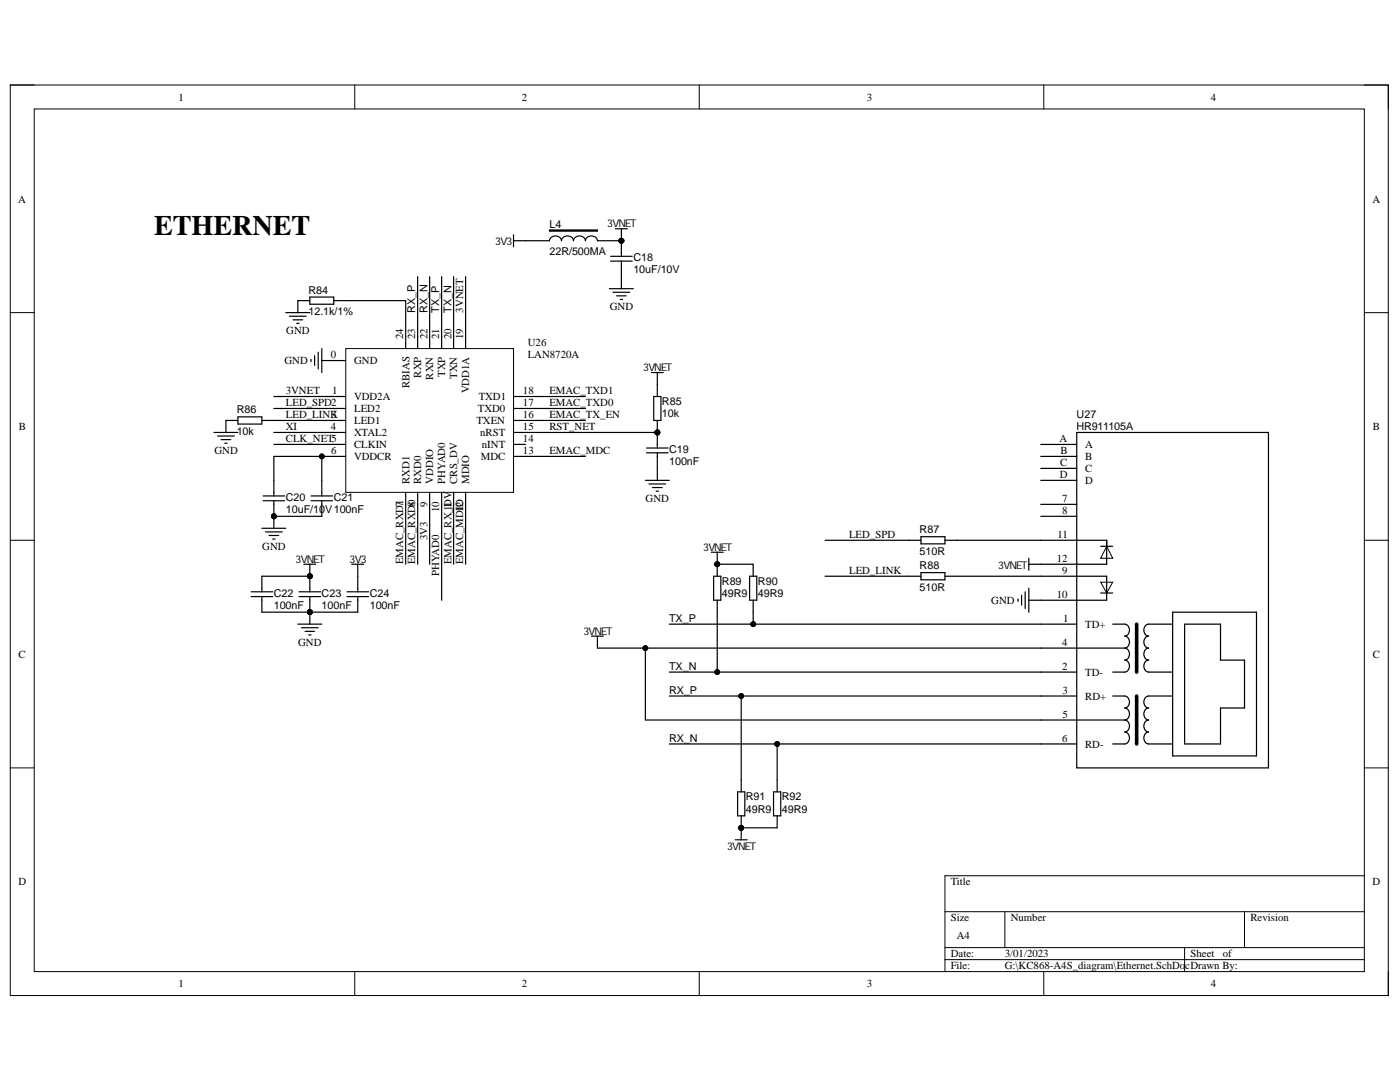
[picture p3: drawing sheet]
<svg xmlns="http://www.w3.org/2000/svg" width="279mm" height="216mm" viewBox="0 0 279 216" stroke-linecap="round" stroke-linejoin="round" font-family="sans-serif">
<defs><g id="words">
<text font-size="5.6" x="30.7" y="46.8">ETHERNET</text>
<g font-size="2.2">
<text x="35.6" y="20.1">1</text>
<text x="104.2" y="20.1">2</text>
<text x="173" y="20.1">3</text>
<text x="241.7" y="20.1">4</text>
<text x="3.6" y="40.4">A</text>
<text x="273.9" y="40.4">A</text>
<text x="109.7" y="45.4">L4</text>
<text x="109.7" y="50.9">22R/500MA</text>
<text x="126.4" y="52.1">C18</text>
<text x="61.6" y="58.6">R84</text>
<text x="126.4" y="54.5">10uF/10V</text>
<text x="61.6" y="62.9">12.1k/1%</text>
<text x="82.9" y="62.4" transform="rotate(-90 82.9 62.4)">RX_P</text>
<text x="85.3" y="62.4" transform="rotate(-90 85.3 62.4)">RX_N</text>
<text x="87.7" y="62.4" transform="rotate(-90 87.7 62.4)">TX_P</text>
<text x="90.1" y="62.4" transform="rotate(-90 90.1 62.4)">TX_N</text>
<text x="92.4" y="62.4" transform="rotate(-90 92.4 62.4)">3VNET</text>
<text x="121.7" y="61.9">GND</text>
<text x="57.1" y="66.7">GND</text>
<text x="66.1" y="71.5">0</text>
<text x="80.5" y="67.6" transform="rotate(-90 80.5 67.6)">24</text>
<text x="82.9" y="67.6" transform="rotate(-90 82.9 67.6)">23</text>
<text x="85.3" y="67.6" transform="rotate(-90 85.3 67.6)">22</text>
<text x="87.7" y="67.6" transform="rotate(-90 87.7 67.6)">21</text>
<text x="90.1" y="67.6" transform="rotate(-90 90.1 67.6)">20</text>
<text x="92.4" y="67.6" transform="rotate(-90 92.4 67.6)">19</text>
<text x="105.3" y="69.1">U26</text>
<text x="105.3" y="71.5">LAN8720A</text>
<text x="56.8" y="72.7">GND</text>
<text x="70.7" y="72.7">GND</text>
<text x="81.7" y="77.4" transform="rotate(-90 81.7 77.4)">RBIAS</text>
<text x="84.1" y="75.3" transform="rotate(-90 84.1 75.3)">RXP</text>
<text x="86.5" y="75.8" transform="rotate(-90 86.5 75.8)">RXN</text>
<text x="88.8" y="75.2" transform="rotate(-90 88.8 75.2)">TXP</text>
<text x="91.3" y="75.6" transform="rotate(-90 91.3 75.6)">TXN</text>
<text x="47.2" y="82.5">R86</text>
<text x="57" y="83.5">LED_LINK</text>
<text x="57" y="81">LED_SPD2</text>
<text x="57" y="78.7">3VNET</text>
<text x="66.2" y="83.5">3</text>
<text x="66.3" y="78.7">1</text>
<text x="70.7" y="79.9">VDD2A</text>
<text x="70.7" y="82.2">LED2</text>
<text x="93.6" y="78.5" transform="rotate(-90 93.6 78.5)">VDD1A</text>
<text x="95.4" y="82.2">TXD0</text>
<text x="95.5" y="79.9">TXD1</text>
<text x="104.4" y="83.5">16</text>
<text x="104.4" y="81">17</text>
<text x="104.4" y="78.7">18</text>
<text x="109.7" y="83.5">EMAC_TX_EN</text>
<text x="109.7" y="81">EMAC_TXD0</text>
<text x="109.7" y="78.7">EMAC_TXD1</text>
<text x="132.1" y="80.8">R85</text>
<text x="132.1" y="83.2">10k</text>
<text x="214.9" y="83.5">U27</text>
<text x="3.8" y="85.8">B</text>
<text x="47.2" y="86.8">10k</text>
<text x="57" y="85.8">XI</text>
<text x="57" y="88.2">CLK_NET5</text>
<text x="66.1" y="85.8">4</text>
<text x="70.7" y="84.6">LED1</text>
<text x="70.7" y="87">XTAL2</text>
<text x="70.7" y="89.4">CLKIN</text>
<text x="95.1" y="84.6">TXEN</text>
<text x="95.8" y="87">nRST</text>
<text x="96.2" y="89.4">nINT</text>
<text x="104.4" y="88.2">14</text>
<text x="104.4" y="85.8">15</text>
<text x="109.7" y="85.8">RST_NET</text>
<text x="211.4" y="88.2">A</text>
<text x="214.9" y="85.9">HR911105A</text>
<text x="216.6" y="89.4">A</text>
<text x="274" y="85.8">B</text>
<text x="42.8" y="90.6">GND</text>
<text x="66.1" y="90.6">6</text>
<text x="70.7" y="91.8">VDDCR</text>
<text x="96" y="91.8">MDC</text>
<text x="104.4" y="90.6">13</text>
<text x="109.7" y="90.6">EMAC_MDC</text>
<text x="133.5" y="90.4">C19</text>
<text x="133.5" y="92.8">100nF</text>
<text x="211.5" y="95.4">D</text>
<text x="211.6" y="93">C</text>
<text x="211.7" y="90.6">B</text>
<text x="216.6" y="91.8">B</text>
<text x="216.6" y="94.2">C</text>
<text x="57" y="99.9">C20</text>
<text x="66.6" y="99.9">C21</text>
<text x="81.7" y="96.6" transform="rotate(-90 81.7 96.6)">RXD1</text>
<text x="84.1" y="96.6" transform="rotate(-90 84.1 96.6)">RXD0</text>
<text x="85.3" y="101.1" transform="rotate(-90 85.3 101.1)">9</text>
<text x="86.5" y="96.6" transform="rotate(-90 86.5 96.6)">VDDIO</text>
<text x="88.8" y="96.6" transform="rotate(-90 88.8 96.6)">PHYAD0</text>
<text x="90.1" y="101.1" transform="rotate(-90 90.1 101.1)">1</text>
<text x="91.3" y="96.6" transform="rotate(-90 91.3 96.6)">CRS_DV</text>
<text x="92.4" y="101.1" transform="rotate(-90 92.4 101.1)">O</text>
<text x="93.6" y="96.6" transform="rotate(-90 93.6 96.6)">MDIO</text>
<text x="128.9" y="100.2">GND</text>
<text x="212" y="100.2">7</text>
<text x="216.6" y="96.6">D</text>
<text x="57" y="102.3">10uF/10V100nF</text>
<text x="85.3" y="107.8" transform="rotate(-90 85.3 107.8)">3V3</text>
<text x="87.7" y="102.2" transform="rotate(-90 87.7 102.2)">10</text>
<text x="169.4" y="107.3">LED_SPD</text>
<text x="183.5" y="106.4">R87</text>
<text x="211.1" y="107.3">11</text>
<text x="212" y="102.6">8</text>
<text x="52.4" y="109.7">GND</text>
<text x="80.5" y="112.6" transform="rotate(-90 80.5 112.6)">EMAC_RXD71</text>
<text x="82.9" y="112.6" transform="rotate(-90 82.9 112.6)">EMAC_RXD80</text>
<text x="90.1" y="112.6" transform="rotate(-90 90.1 112.6)">EMAC_RX_1DV</text>
<text x="92.4" y="112.6" transform="rotate(-90 92.4 112.6)">EMAC_MD1I2</text>
<text x="183.5" y="110.7">510R</text>
<text x="183.5" y="113.6">R88</text>
<text x="210.9" y="112.1">12</text>
<text x="54.6" y="119.1">C22</text>
<text x="64.2" y="119.1">C23</text>
<text x="73.8" y="119.1">C24</text>
<text x="87.7" y="115" transform="rotate(-90 87.7 115)">PHYAD0</text>
<text x="144.1" y="116.7">R89</text>
<text x="144.1" y="119.1">49R9</text>
<text x="151.3" y="116.7">R90</text>
<text x="151.3" y="119.1">49R9</text>
<text x="169.4" y="114.5">LED_LINK</text>
<text x="183.5" y="117.9">510R</text>
<text x="210.9" y="119.3">10</text>
<text x="212" y="114.5">9</text>
<text x="54.6" y="121.5">100nF</text>
<text x="64.2" y="121.5">100nF</text>
<text x="73.8" y="121.5">100nF</text>
<text x="133.5" y="124.1">TX_P</text>
<text x="197.8" y="120.5">GND</text>
<text x="212.2" y="124.1">1</text>
<text x="216.6" y="125.3">TD+</text>
<text x="3.7" y="131.3">C</text>
<text x="59.5" y="128.9">GND</text>
<text x="211.9" y="128.9">4</text>
<text x="274" y="131.3">C</text>
<text x="133.5" y="133.7">TX_N</text>
<text x="211.9" y="133.6">2</text>
<text x="216.6" y="134.8">TD-</text>
<text x="133.5" y="138.5">RX_P</text>
<text x="212" y="143.2">5</text>
<text x="212.1" y="138.4">3</text>
<text x="216.6" y="139.6">RD+</text>
<text x="133.5" y="148">RX_N</text>
<text x="211.9" y="148">6</text>
<text x="216.6" y="149.2">RD-</text>
<text x="148.9" y="159.7">R91</text>
<text x="156" y="159.7">R92</text>
<text x="148.9" y="162.1">49R9</text>
<text x="156" y="162.1">49R9</text>
<text x="3.7" y="176.7">D</text>
<text x="189.7" y="176.7">Title</text>
<text x="273.9" y="176.7">D</text>
<text x="189.7" y="183.9">Size</text>
<text x="201.7" y="183.9">Number</text>
<text x="249.5" y="183.9">Revision</text>
<text x="189.7" y="191">Date:</text>
<text x="191" y="187.4">A4</text>
<text x="200.5" y="191">3/01/2023</text>
<text x="237.6" y="191">Sheet</text>
<text x="244" y="191">of</text>
<text x="35.6" y="197">1</text>
<text x="104.2" y="197">2</text>
<text x="173" y="197">3</text>
<text x="189.7" y="193.4">File:</text>
<text x="200.5" y="193.4">G:\KC868-A4S_diagram\Ethernet.SchDocDrawn By:</text>
<text x="241.7" y="197">4</text>
</g>
<g font-size="2.1">
<text x="121.2" y="45.4">3VNET</text>
<text x="98.8" y="49">3V3</text>
<text x="128.3" y="74">3VNET</text>
<text x="59" y="112.3">3VNET</text>
<text x="69.8" y="112.3">3V3</text>
<text x="140.3" y="109.9">3VNET</text>
<text x="199.2" y="113.5">3VNET</text>
<text x="116.4" y="126.7">3VNET</text>
<text x="145.1" y="169.6">3VNET</text>
</g>
</g></defs>
<path d="M2.1 17h275v181.6h-275z" fill="none" stroke="#000" stroke-width=".2"/>
<path d="M6.8 21.7h265.5v172.2h-265.5z" fill-rule="evenodd" fill="#fff"/>
<g fill="none" stroke="#000" stroke-width=".2">
<path d="M2 17h4.8M70.8 17v4.7M139.6 17v4.7M208.3 17v4.7M272.3 17h4.8v4.7M6.8 21.7h265.5v172.2h-265.5zM2 62.4h4.8M272.3 62.4h4.8M2 107.8h4.8M272.3 107.8h4.8M2 153.2h4.8M272.3 153.2h4.8"/>
<path d="M272.3 174.7h-83.7v19.2M70.8 193.9v4.7M139.6 193.9v4.7M188.6 181.9h83.7M188.6 189.1h83.7M188.6 191.5h83.7M200.5 181.9v7.2M208.3 193.9v4.7M236.4 189.1v4.8M248.4 181.9v7.2M277.1 193.9v4.7"/>
</g>
<path d="M69 69.6h33.5v28.6h-33.5z" fill-rule="evenodd" fill="#fff"/>
<g fill="none" stroke="#000" stroke-width=".2">
<path d="M69 69.6h33.5v28.6h-33.5z"/>
<circle cx="124" cy="48" r=".48"/>
<circle cx="131.2" cy="86.3" r=".48"/>
<circle cx="54.7" cy="103" r=".48"/>
<circle cx="61.8" cy="115" r=".48"/>
<circle cx="61.8" cy="122.1" r=".48"/>
</g>
<g fill="none" stroke="#000" stroke-width=".24">
<path d="M61.8 59.3h4.8v1.4h-4.8zM61.8 60h-2.4v2.4M66.6 60h2.4M104.9 48h4.8M119.2 48h4.8v3.1M121.6 57.6h4.8M121.9 51.1h4.3M121.9 52.1h4.3M122.3 58.3h3.4M123.1 59h1.9M123.8 59.8h.4M124 52.1v5.5"/>
<path d="M57 62.4h4.8M57.8 63.1h3.3M58.5 63.8h1.9M59.2 64.5h.5M66.6 79.1h2.4M66.6 71.9h2.4M81 67.2v2.4M83.4 67.2v2.4M85.7 67.2v2.4M88.1 67.2v2.4M90.5 67.2v2.4M92.9 67.2v2.4"/>
<path d="M102.5 79.1h2.4M130 74.3h2.4M130.5 79.1h1.4v4.8h-1.4zM131.2 74.3v4.8M42.7 86.3h4.8M43.4 87h3.4M44.1 87.7h1.9M44.9 88.4h.4M47.5 83.9h-2.4v2.4M47.5 83.2h4.8v1.4h-4.8zM52.3 83.9h2.4M52.5 99h4.3"/>
<path d="M52.5 99.9h4.3M54.7 95.8v3.2M54.7 99.9v5.5M62.1 99h4.3M62.1 99.9h4.3M64.2 95.8v3.2M64.2 99.9v3.1M66.6 81.5h2.4M66.6 83.9h2.4M66.6 86.3h2.4M66.6 88.7h2.4M66.6 91.1h2.4"/>
<path d="M81 98.2v2.4M83.4 98.2v2.4M85.7 98.2v2.4M88.1 98.2v2.4M90.5 98.2v2.4M92.9 98.2v2.4M102.5 81.5h2.4M102.5 83.9h2.4M102.5 86.3h2.4M102.5 88.7h2.4M102.5 91.1h2.4M128.8 95.8h4.8"/>
<path d="M129 90.4h4.3M129 89.4h4.3M129.5 96.6h3.4M130.2 97.3h1.9M130.9 98h.5M131.2 83.9v5.5M131.2 90.4v5.4M50.1 118.1h4.3M50.1 119h4.3M52.3 105.4h4.7M52.3 115v3.1M52.3 119v3.1"/>
<path d="M53 106.1h3.3M53.7 106.9h1.9M54.4 107.6h.5M59.7 118.1h4.3M59.7 119h4.3M60.6 112.6h2.4M61.8 112.6v5.5M61.8 119v5.5M69.2 118.1h4.3M69.2 119h4.3M71.4 115v3.1M71.4 119v3.1"/>
<path d="M59.4 124.5h4.8M60.2 125.3h3.3M60.9 126h1.9M61.6 126.7h.5"/>
</g>
<g fill="#000">
<circle cx="124" cy="48" r=".48"/>
<circle cx="131.2" cy="86.3" r=".48"/>
<circle cx="54.7" cy="103" r=".48"/>
<circle cx="61.8" cy="115" r=".48"/>
<circle cx="61.8" cy="122.1" r=".48"/>
</g>
<path d="M109.7 45.9h9.5v.2h-9.5z" fill-rule="evenodd" fill="#fff"/>
<path d="M109.7 45.9h9.5v.2h-9.5zM109.7 48a1.23 1.23 0 0 1 1.2-.9 1.23 1.23 0 0 1 1.2 .9 1.22 1.22 0 0 1 1.1-.9 1.22 1.22 0 0 1 1.2 .9 1.23 1.23 0 0 1 1.2-.9 1.23 1.23 0 0 1 1.2 .9 1.22 1.22 0 0 1 1.2-.9 1.22 1.22 0 0 1 1.2 .9M62.1 71.7v.5M62.8 71v1.9M63.5 70.3v3.3M64.2 69.6v4.7M64.2 71.9h2.4" fill="none" stroke="#000" stroke-width=".24"/>
<path d="M214.9 86.3h38.2v66.9h-38.2z" fill-rule="evenodd" fill="#fff"/>
<g fill="none" stroke="#000" stroke-width=".24">
<path d="M214.9 86.3h38.2v66.9h-38.2zM207.7 124.5h7.2M207.7 134.1h7.2M207.7 138.9h7.2M214.9 129.3h9.6M222.1 124.5h2.4a1.23 1.23 0 0 1 .9 1.2 1.23 1.23 0 0 1-.9 1.2 1.23 1.23 0 0 1 .9 1.2 1.23 1.23 0 0 1-.9 1.2M222.1 138.9h2.4a1.23 1.23 0 0 1 .9 1.2 1.23 1.23 0 0 1-.9 1.2 1.23 1.23 0 0 1 .9 1.2 1.23 1.23 0 0 1-.9 1.2M224.5 129.3a1.23 1.23 0 0 1 .9 1.2 1.23 1.23 0 0 1-.9 1.2 1.23 1.23 0 0 1 .9 1.2 1.23 1.23 0 0 1-.9 1.2h-2.4M234 124.5h-4.8a1.23 1.23 0 0 0-.9 1.2 1.23 1.23 0 0 0 .9 1.2 1.23 1.23 0 0 0-.9 1.2 1.23 1.23 0 0 0 .9 1.2 1.23 1.23 0 0 0-.9 1.2 1.23 1.23 0 0 0 .9 1.2 1.23 1.23 0 0 0-.9 1.2 1.23 1.23 0 0 0 .9 1.2h4.8M234 138.9h-4.8a1.23 1.23 0 0 0-.9 1.2 1.23 1.23 0 0 0 .9 1.2 1.23 1.23 0 0 0-.9 1.2 1.23 1.23 0 0 0 .9 1.2 1.23 1.23 0 0 0-.9 1.2 1.23 1.23 0 0 0 .9 1.2 1.23 1.23 0 0 0-.9 1.2 1.23 1.23 0 0 0 .9 1.1h4.8M234 122.2h16.8v28.6h-16.8zM243.6 124.5h-7.2v23.9"/>
<path d="M207.7 148.4h7.2M214.9 143.7h9.6M224.5 143.7a1.23 1.23 0 0 1 .9 1.2 1.23 1.23 0 0 1-.9 1.2 1.23 1.23 0 0 1 .9 1.2 1.23 1.23 0 0 1-.9 1.1h-2.4"/>
</g>
<path d="M226.8 124.5v9.6M226.8 138.9v9.5" fill="none" stroke="#000" stroke-width=".72"/>
<path d="M219.7 116.2h2.4l-1.2 2.1z" fill="#fff"/>
<path d="M219.7 116.2h2.4l-1.2 2.1z" fill="none" stroke="#000" stroke-width=".2"/>
<path d="M220.9 109l1.2 2.4h-2.4z" fill="#fff"/>
<g fill="none" stroke="#000" stroke-width=".2">
<path d="M220.9 109l1.2 2.4h-2.4z"/>
<circle cx="124" cy="48" r=".48"/>
<circle cx="64.2" cy="91.1" r=".48"/>
<circle cx="131.2" cy="86.3" r=".48"/>
<circle cx="54.7" cy="103" r=".48"/>
<circle cx="61.8" cy="115" r=".48"/>
<circle cx="143.1" cy="112.6" r=".48"/>
<circle cx="61.8" cy="122.1" r=".48"/>
<circle cx="128.8" cy="129.3" r=".48"/>
<circle cx="143.1" cy="134.1" r=".48"/>
<circle cx="147.9" cy="138.9" r=".48"/>
<circle cx="150.3" cy="124.5" r=".48"/>
<circle cx="155.1" cy="148.4" r=".48"/>
<circle cx="147.9" cy="165.2" r=".48"/>
</g>
<g fill="none" stroke="#000" stroke-width=".24">
<path d="M69 60h12v7.2M83.4 55.2v12M85.7 55.2v12M88.1 55.2v12M90.5 55.2v12M92.9 55.2v12M102.5 46.8v2.4M102.5 48h2.4M122.8 45.6h2.4M124 45.6v2.4M54.7 79.1h11.9M104.9 79.1h11.9"/>
<path d="M54.7 83.9h11.9M54.7 81.5h11.9M54.7 88.7h11.9M54.7 86.3h11.9M64.2 91.1h-9.5v4.7M66.6 91.1h-2.4v4.7M104.9 91.1h11.9M104.9 86.3h26.3M104.9 83.9h11.9M104.9 81.5h11.9M207.7 88.7h7.2M207.7 91.1h7.2"/>
<path d="M207.7 93.5h7.2M207.7 95.8h7.2M52.3 115h9.5M54.7 103h9.5M70.2 112.6h2.4M71.4 112.6v2.4M81 100.6v12M83.4 100.6v12M85.7 100.6v12M88.1 100.6v19.2M90.5 100.6v12M92.9 100.6v12"/>
<path d="M141.9 110.2h2.4M142.4 115h1.5v4.8h-1.5zM143.1 112.6h7.2v2.4M143.1 110.2v4.8M143.1 119.8v14.3M149.6 115h1.4v4.8h-1.4zM150.3 119.8v4.7M164.7 115h19.1M164.7 107.8h19.1M183.8 107.1h4.8v1.4h-4.8zM183.8 114.3h4.8v1.4h-4.8zM188.6 107.8h32.3v4.8h-15.6"/>
<path d="M188.6 115h32.3v4.8h-15.6M203.2 119.5v.5M203.9 118.8v1.9M204.6 118.1v3.3M205.3 111.4v2.4M205.3 117.4v4.8M207.7 100.6h7.2M207.7 103h7.2M219.7 118.3h2.4M219.7 109h2.4M52.3 122.1h19.1M118 126.9h2.4"/>
<path d="M119.2 126.9v2.4h95.7M128.8 129.3v14.4h86.1M133.6 138.9h74.1M133.6 134.1h74.1M133.6 124.5h74.1M147.9 138.9v19.1M243.6 124.5v7.2h4.8v9.6h-4.8v7.1h-7.2M133.6 148.4h74.1M147.2 158h1.4v4.8h-1.4zM154.4 158h1.4v4.8h-1.4zM155.1 148.4v9.6M146.7 167.6h2.4"/>
<path d="M147.9 162.8v4.8M155.1 162.8v2.4h-7.2"/>
</g>
<g fill="#000">
<circle cx="124" cy="48" r=".48"/>
<circle cx="64.2" cy="91.1" r=".48"/>
<circle cx="131.2" cy="86.3" r=".48"/>
<circle cx="54.7" cy="103" r=".48"/>
<circle cx="61.8" cy="115" r=".48"/>
<circle cx="143.1" cy="112.6" r=".48"/>
<circle cx="61.8" cy="122.1" r=".48"/>
<circle cx="128.8" cy="129.3" r=".48"/>
<circle cx="143.1" cy="134.1" r=".48"/>
<circle cx="147.9" cy="138.9" r=".48"/>
<circle cx="150.3" cy="124.5" r=".48"/>
<circle cx="155.1" cy="148.4" r=".48"/>
<circle cx="147.9" cy="165.2" r=".48"/>
</g>
<use href="#words"/>
</svg>
